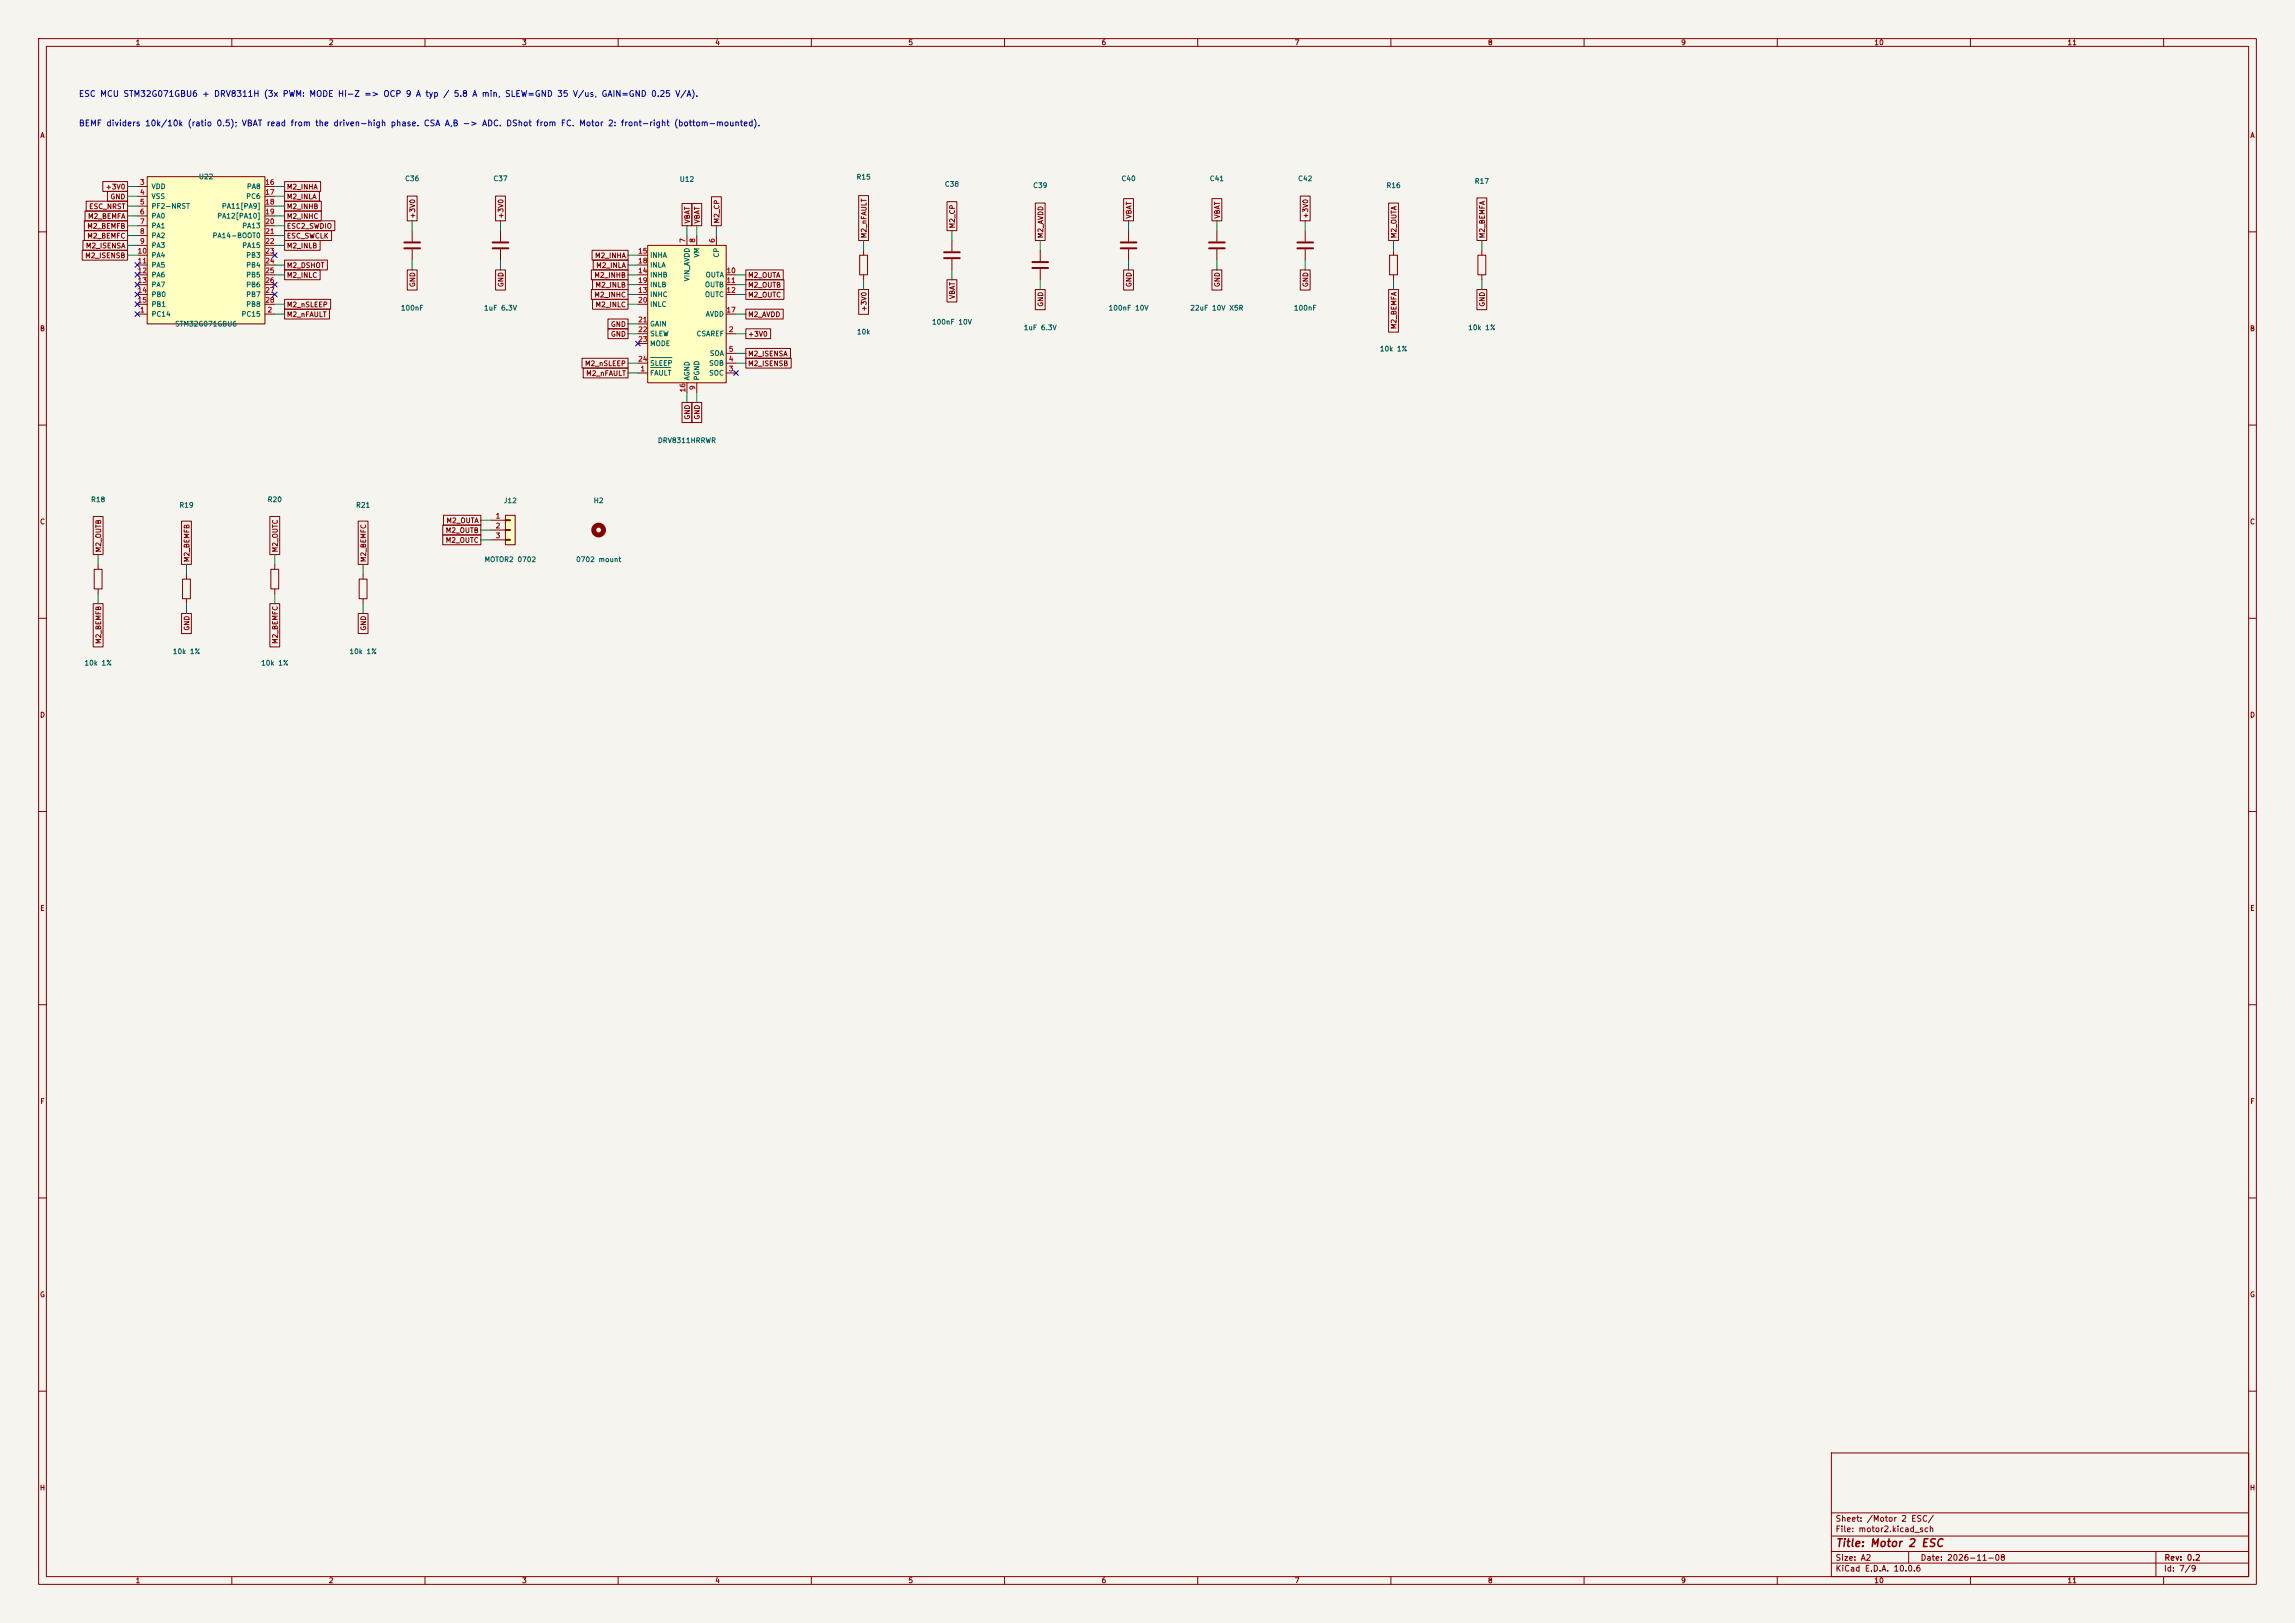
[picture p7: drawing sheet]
<svg xmlns="http://www.w3.org/2000/svg" width="594mm" height="420mm" viewBox="0 0 594 420" stroke-linecap="round" stroke-linejoin="round" font-family="sans-serif">
<defs><g id="words">
<text font-size="2" fill="#840000" x="475" y="400.8">Title: Motor 2 ESC</text>
<g font-size="1.5" fill="#0000c2">
<text x="20.3" y="25.4">ESC MCU STM32G071GBU6 + DRV8311H (3x PWM: MODE Hi-Z =&gt; OCP 9 A typ / 5.8 A min, SLEW=GND 35 V/us, GAIN=GND 0.25 V/A).</text>
<text x="20.3" y="33">BEMF dividers 10k/10k (ratio 0.5); VBAT read from the driven-high phase. CSA A,B -&gt; ADC. DShot from FC. Motor 2: front-right (bottom-mounted).</text>
</g>
<g font-size="1.5" fill="#840000">
<text x="475" y="394.1">Sheet: /Motor 2 ESC/</text>
<text x="475" y="396.8">File: motor2.kicad_sch</text>
<text x="475" y="407">KiCad E.D.A. 10.0.6</text>
<text x="475" y="404.2">Size: A2</text>
<text x="497" y="404.2">Date: 2026-11-08</text>
<text x="560" y="407">Id: 7/9</text>
<text x="560.1" y="404.2">Rev: 0.2</text>
</g>
<g font-size="1.3" fill="#840000">
<text x="35" y="12">1</text>
<text x="85" y="12">2</text>
<text x="135" y="12">3</text>
<text x="185" y="12">4</text>
<text x="235" y="12">5</text>
<text x="285" y="12">6</text>
<text x="335" y="12">7</text>
<text x="385" y="12">8</text>
<text x="435" y="12">9</text>
<text x="485" y="12">10</text>
<text x="535" y="12">11</text>
<text x="10.3" y="36">A</text>
<text x="582.3" y="36">A</text>
<text x="27.2" y="49.3">+3V0</text>
<text x="28.4" y="51.9">GND</text>
<text x="74.1" y="49.3">M2_INHA</text>
<text x="74.1" y="51.9">M2_INLA</text>
<text x="22.5" y="59.5">M2_BEMFB</text>
<text x="22.6" y="56.9">M2_BEMFA</text>
<text x="22.9" y="54.4">ESC_NRST</text>
<text x="74.1" y="56.9">M2_INHC</text>
<text x="74.1" y="59.5">ESC2_SWDIO</text>
<text x="74.1" y="54.4">M2_INHB</text>
<text x="107.7" y="56.7" transform="rotate(-90 107.7 56.7)">+3V0</text>
<text x="130.6" y="56.7" transform="rotate(-90 130.6 56.7)">+3V0</text>
<text x="178.9" y="58" transform="rotate(-90 178.9 58)">VBAT</text>
<text x="181.4" y="58" transform="rotate(-90 181.4 58)">VBAT</text>
<text x="186.5" y="58" transform="rotate(-90 186.5 58)">M2_CP</text>
<text x="247.4" y="59.2" transform="rotate(-90 247.4 59.2)">M2_CP</text>
<text x="293.2" y="56.7" transform="rotate(-90 293.2 56.7)">VBAT</text>
<text x="316" y="56.7" transform="rotate(-90 316 56.7)">VBAT</text>
<text x="338.9" y="56.7" transform="rotate(-90 338.9 56.7)">+3V0</text>
<text x="22.1" y="64.6">M2_ISENSA</text>
<text x="22.5" y="62">M2_BEMFC</text>
<text x="74.1" y="62">ESC_SWCLK</text>
<text x="74.1" y="64.6">M2_INLB</text>
<text x="224.6" y="61.8" transform="rotate(-90 224.6 61.8)">M2_nFAULT</text>
<text x="270.3" y="61.8" transform="rotate(-90 270.3 61.8)">M2_AVDD</text>
<text x="361.7" y="61.8" transform="rotate(-90 361.7 61.8)">M2_OUTA</text>
<text x="384.6" y="61.8" transform="rotate(-90 384.6 61.8)">M2_BEMFA</text>
<text x="21.9" y="67.1">M2_ISENSB</text>
<text x="74.1" y="69.6">M2_DSHOT</text>
<text x="153.9" y="67.1">M2_INHA</text>
<text x="154.2" y="69.6">M2_INLA</text>
<text x="74.1" y="72.2">M2_INLC</text>
<text x="107.7" y="74.4" transform="rotate(-90 107.7 74.4)">GND</text>
<text x="130.6" y="74.4" transform="rotate(-90 130.6 74.4)">GND</text>
<text x="153.7" y="72.2">M2_INHB</text>
<text x="153.7" y="77.3">M2_INHC</text>
<text x="154" y="74.7">M2_INLB</text>
<text x="193.5" y="74.7">M2_OUTB</text>
<text x="193.5" y="72.2">M2_OUTA</text>
<text x="193.5" y="77.3">M2_OUTC</text>
<text x="247.4" y="77.5" transform="rotate(-90 247.4 77.5)">VBAT</text>
<text x="293.2" y="74.4" transform="rotate(-90 293.2 74.4)">GND</text>
<text x="316" y="74.4" transform="rotate(-90 316 74.4)">GND</text>
<text x="338.9" y="74.4" transform="rotate(-90 338.9 74.4)">GND</text>
<text x="74.1" y="79.8">M2_nSLEEP</text>
<text x="74.1" y="82.3">M2_nFAULT</text>
<text x="154" y="79.8">M2_INLC</text>
<text x="193.5" y="82.3">M2_AVDD</text>
<text x="224.6" y="80.7" transform="rotate(-90 224.6 80.7)">+3V0</text>
<text x="270.3" y="79.5" transform="rotate(-90 270.3 79.5)">GND</text>
<text x="384.6" y="79.5" transform="rotate(-90 384.6 79.5)">GND</text>
<text x="10.2" y="86">B</text>
<text x="158" y="87.4">GND</text>
<text x="158" y="84.9">GND</text>
<text x="193.5" y="87.4">+3V0</text>
<text x="361.7" y="85.3" transform="rotate(-90 361.7 85.3)">M2_BEMFA</text>
<text x="582.2" y="86">B</text>
<text x="151.3" y="95">M2_nSLEEP</text>
<text x="193.5" y="95">M2_ISENSB</text>
<text x="193.5" y="92.5">M2_ISENSA</text>
<text x="151.6" y="97.6">M2_nFAULT</text>
<text x="178.9" y="108.7" transform="rotate(-90 178.9 108.7)">GND</text>
<text x="181.4" y="108.7" transform="rotate(-90 181.4 108.7)">GND</text>
<text x="10.2" y="136">C</text>
<text x="115.4" y="135.7">M2_OUTA</text>
<text x="582.2" y="136">C</text>
<text x="26.5" y="143.1" transform="rotate(-90 26.5 143.1)">M2_OUTB</text>
<text x="72.2" y="143.1" transform="rotate(-90 72.2 143.1)">M2_OUTC</text>
<text x="115.2" y="140.8">M2_OUTC</text>
<text x="115.2" y="138.2">M2_OUTB</text>
<text x="49.3" y="145.6" transform="rotate(-90 49.3 145.6)">M2_BEMFB</text>
<text x="95" y="145.6" transform="rotate(-90 95 145.6)">M2_BEMFC</text>
<text x="26.5" y="166.8" transform="rotate(-90 26.5 166.8)">M2_BEMFB</text>
<text x="49.3" y="163.3" transform="rotate(-90 49.3 163.3)">GND</text>
<text x="72.2" y="166.8" transform="rotate(-90 72.2 166.8)">M2_BEMFC</text>
<text x="95" y="163.3" transform="rotate(-90 95 163.3)">GND</text>
<text x="10.2" y="186">D</text>
<text x="582.2" y="186">D</text>
<text x="10.3" y="236">E</text>
<text x="582.3" y="236">E</text>
<text x="10.3" y="286">F</text>
<text x="582.3" y="286">F</text>
<text x="10.2" y="336">G</text>
<text x="582.2" y="336">G</text>
<text x="10.2" y="386">H</text>
<text x="582.2" y="386">H</text>
<text x="35" y="410">1</text>
<text x="85" y="410">2</text>
<text x="135" y="410">3</text>
<text x="185" y="410">4</text>
<text x="235" y="410">5</text>
<text x="285" y="410">6</text>
<text x="335" y="410">7</text>
<text x="385" y="410">8</text>
<text x="435" y="410">9</text>
<text x="485" y="410">10</text>
<text x="535" y="410">11</text>
</g>
<g font-size="1.3" fill="#006464">
<text x="51.3" y="46.7">U22</text>
<text x="104.7" y="47.2">C36</text>
<text x="127.6" y="47.2">C37</text>
<text x="175.8" y="47.3">U12</text>
<text x="221.5" y="46.8">R15</text>
<text x="290.1" y="47.2">C40</text>
<text x="313" y="47.2">C41</text>
<text x="335.8" y="47.2">C42</text>
<text x="381.6" y="47.9">R17</text>
<text x="39.1" y="49.2">VDD</text>
<text x="39.1" y="51.8">VSS</text>
<text x="63.6" y="51.8">PC6</text>
<text x="63.8" y="49.2">PA8</text>
<text x="244.4" y="48.6">C38</text>
<text x="267.3" y="49">C39</text>
<text x="358.7" y="49">R16</text>
<text x="39.1" y="54.3">PF2-NRST</text>
<text x="39.1" y="56.8">PA0</text>
<text x="39.1" y="59.4">PA1</text>
<text x="56.1" y="56.8">PA12[PA10]</text>
<text x="57.3" y="54.3">PA11[PA9]</text>
<text x="62.6" y="59.4">PA13</text>
<text x="39.1" y="61.9">PA2</text>
<text x="39.1" y="64.5">PA3</text>
<text x="54.9" y="61.9">PA14-BOOT0</text>
<text x="62.6" y="64.5">PA15</text>
<text x="39.1" y="67">PA4</text>
<text x="39.1" y="69.5">PA5</text>
<text x="63.6" y="67">PB3</text>
<text x="63.6" y="69.5">PB4</text>
<text x="168.1" y="67">INHA</text>
<text x="168.1" y="69.5">INLA</text>
<text x="181.3" y="66.8" transform="rotate(-90 181.3 66.8)">VM</text>
<text x="186.4" y="66.8" transform="rotate(-90 186.4 66.8)">CP</text>
<text x="39.1" y="72.1">PA6</text>
<text x="39.1" y="74.6">PA7</text>
<text x="39.1" y="77.2">PB0</text>
<text x="63.6" y="72.1">PB5</text>
<text x="63.6" y="74.6">PB6</text>
<text x="63.6" y="77.2">PB7</text>
<text x="168.1" y="77.2">INHC</text>
<text x="168.1" y="72.1">INHB</text>
<text x="168.1" y="74.6">INLB</text>
<text x="178.8" y="72.9" transform="rotate(-90 178.8 72.9)">VIN_AVDD</text>
<text x="182.3" y="74.6">OUTB</text>
<text x="182.3" y="77.2">OUTC</text>
<text x="182.5" y="72.1">OUTA</text>
<text x="39.1" y="82.2">PC14</text>
<text x="39.1" y="79.7">PB1</text>
<text x="62.4" y="82.2">PC15</text>
<text x="63.6" y="79.7">PB8</text>
<text x="103.6" y="80.7">100nF</text>
<text x="125.1" y="80.7">1uF 6.3V</text>
<text x="168.1" y="79.7">INLC</text>
<text x="182.5" y="82.2">AVDD</text>
<text x="286.8" y="80.7">100nF 10V</text>
<text x="307.9" y="80.7">22uF 10V X5R</text>
<text x="334.8" y="80.7">100nF</text>
<text x="45.2" y="84.8">STM32G071GBU6</text>
<text x="168.1" y="84.8">GAIN</text>
<text x="168.1" y="87.3">SLEW</text>
<text x="168.1" y="89.9">MODE</text>
<text x="180.1" y="87.3">CSAREF</text>
<text x="221.7" y="86.8">10k</text>
<text x="241.1" y="84.3">100nF 10V</text>
<text x="264.8" y="85.7">1uF 6.3V</text>
<text x="379.9" y="85.7">10k 1%</text>
<text x="168.1" y="94.9">SLEEP</text>
<text x="183.4" y="94.9">SOB</text>
<text x="183.6" y="92.4">SOA</text>
<text x="357" y="91.2">10k 1%</text>
<text x="168.1" y="97.5">FAULT</text>
<text x="178.8" y="98.6" transform="rotate(-90 178.8 98.6)">AGND</text>
<text x="181.3" y="98.6" transform="rotate(-90 181.3 98.6)">PGND</text>
<text x="183.4" y="97.5">SOC</text>
<text x="170.1" y="114.9">DRV8311HRRWR</text>
<text x="23.4" y="130.2">R18</text>
<text x="46.3" y="131.7">R19</text>
<text x="69.1" y="130.2">R20</text>
<text x="92" y="131.7">R21</text>
<text x="130.3" y="130.5">J12</text>
<text x="153.5" y="130.5">H2</text>
<text x="125.3" y="145.7">MOTOR2 0702</text>
<text x="149" y="145.7">0702 mount</text>
<text x="21.7" y="172.5">10k 1%</text>
<text x="44.6" y="169.6">10k 1%</text>
<text x="67.5" y="172.5">10k 1%</text>
<text x="90.3" y="169.6">10k 1%</text>
</g>
<g font-size="1.3" fill="#a90000">
<text x="36.1" y="48.1">3</text>
<text x="36.1" y="50.7">4</text>
<text x="36.1" y="53.2">5</text>
<text x="68.5" y="48.1">16</text>
<text x="68.5" y="50.7">17</text>
<text x="68.5" y="53.2">18</text>
<text x="36.1" y="55.7">6</text>
<text x="36.1" y="58.3">7</text>
<text x="68.5" y="55.7">19</text>
<text x="68.5" y="58.3">20</text>
<text x="35.5" y="65.9">10</text>
<text x="36.1" y="60.8">8</text>
<text x="36.1" y="63.4">9</text>
<text x="68.5" y="60.8">21</text>
<text x="68.5" y="63.4">22</text>
<text x="68.5" y="65.9">23</text>
<text x="165" y="65.9">15</text>
<text x="177.7" y="63" transform="rotate(-90 177.7 63)">7</text>
<text x="180.2" y="63" transform="rotate(-90 180.2 63)">8</text>
<text x="185.3" y="63" transform="rotate(-90 185.3 63)">6</text>
<text x="35.5" y="68.4">11</text>
<text x="35.5" y="71">12</text>
<text x="68.5" y="68.4">24</text>
<text x="68.5" y="71">25</text>
<text x="165" y="71">14</text>
<text x="165" y="68.4">18</text>
<text x="187.9" y="71">10</text>
<text x="35.5" y="73.5">13</text>
<text x="35.5" y="76.1">14</text>
<text x="68.5" y="73.5">26</text>
<text x="68.5" y="76.1">27</text>
<text x="165" y="76.1">13</text>
<text x="165" y="73.5">19</text>
<text x="187.9" y="73.5">11</text>
<text x="187.9" y="76.1">12</text>
<text x="35.5" y="78.6">15</text>
<text x="36.1" y="81.1">1</text>
<text x="68.5" y="78.6">28</text>
<text x="69.1" y="81.1">2</text>
<text x="165" y="78.6">20</text>
<text x="165" y="83.7">21</text>
<text x="187.9" y="81.1">17</text>
<text x="165" y="86.2">22</text>
<text x="165" y="88.8">23</text>
<text x="188.5" y="86.2">2</text>
<text x="165" y="93.8">24</text>
<text x="188.5" y="93.8">4</text>
<text x="188.5" y="91.3">5</text>
<text x="165.6" y="96.4">1</text>
<text x="177.7" y="101.7" transform="rotate(-90 177.7 101.7)">16</text>
<text x="180.2" y="101.1" transform="rotate(-90 180.2 101.1)">9</text>
<text x="188.5" y="96.4">3</text>
<text x="128.2" y="134.5">1</text>
<text x="128.2" y="137">2</text>
<text x="128.2" y="139.6">3</text>
</g>
</g></defs>
<path d="M0 0h594v420h-594z" fill="#f5f4ef" stroke="#f5f4ef" stroke-width=".26"/>
<g fill="none" stroke="#840000" stroke-width=".26">
<path d="M10 10h574v400h-574zM12 12h570v396h-570zM60 10v2M110 10v2M160 10v2M210 10v2M260 10v2M310 10v2M360 10v2M410 10v2M460 10v2M510 10v2"/>
<path d="M560 10v2M10 60h2M222.5 66h2v5.1h-2zM223.5 64.8v1.2M223.5 71.1v1.3M582 60h2M10 110h2M582 110h2M10 160h2M582 160h2M10 210h2M582 210h2"/>
<path d="M10 260h2M582 260h2M10 310h2M582 310h2M10 360h2M474 376h108v32h-108zM582 360h2M474 397.5h108M474 391.5h108M60 408v2M110 408v2M160 408v2"/>
<path d="M210 408v2M260 408v2M310 408v2M360 408v2M410 408v2M460 408v2M474 404.5h108M474 401.5h108M494 401.5v3M510 408v2M558 401.5v6.5M560 408v2"/>
</g>
<path d="M167.6 63.5h20.4v35.6h-20.4z" fill="#ffffc2"/>
<g fill="none" stroke="#840000" stroke-width=".26">
<path d="M165.1 71.1h2.5M165.1 73.7h2.5M165.1 76.2h2.5M165.1 66h2.5M165.1 68.6h2.5M165.1 78.7h2.5M167.6 63.5h20.4v35.6h-20.4zM177.8 61v2.5M180.3 61v2.5M185.4 61v2.5M188 71.1h2.5M188 73.7h2.5"/>
<path d="M188 76.2h2.5M165.1 96.5h2.5M165.1 86.4h2.5M165.1 94h2.5M165.1 83.8h2.5M165.1 88.9h2.5M177.8 99.1v2.5M180.3 99.1v2.5M188 96.5h2.5M188 86.4h2.5M188 94h2.5M188 91.4h2.5"/>
<path d="M188 81.3h2.5M24.4 147.3h2v5.1h-2zM25.4 146.1v1.2M25.4 152.4v1.3"/>
</g>
<path d="M168.4 95.1h5.2M168.4 92.5h5.5" fill="none" stroke="#006464" stroke-width=".26"/>
<path d="M38.1 45.7h30.5v38.1h-30.5z" fill="#ffffc2"/>
<g fill="none" stroke="#840000" stroke-width=".26">
<path d="M35.6 48.3h2.5M35.6 50.8h2.5M35.6 53.3h2.5M35.6 55.9h2.5M35.6 58.4h2.5M38.1 45.7h30.5v38.1h-30.5zM68.6 48.3h2.5M68.6 50.8h2.5M68.6 53.3h2.5M68.6 55.9h2.5M68.6 58.4h2.5M106.7 59.7v2.8"/>
<path d="M129.5 59.7v2.8M35.6 61h2.5M35.6 63.5h2.5M35.6 66h2.5M35.6 68.6h2.5M35.6 71.1h2.5M35.6 73.7h2.5M35.6 76.2h2.5M35.6 78.7h2.5M68.6 61h2.5M68.6 63.5h2.5M68.6 66h2.5"/>
<path d="M68.6 68.6h2.5M68.6 71.1h2.5M68.6 73.7h2.5M68.6 76.2h2.5M68.6 78.7h2.5M106.7 64.5v2.8M129.5 64.5v2.8M269.2 64.8v2.8M269.2 69.6v2.8M382.5 66h2.1v5.1h-2.1zM383.5 64.8v1.2M383.5 71.1v1.3"/>
<path d="M35.6 81.3h2.5M68.6 81.3h2.5M47.2 149.9h2.1v5h-2.1zM48.3 148.6v1.3M48.3 154.9v1.3M70.1 147.3h2v5.1h-2zM71.1 146.1v1.2M71.1 152.4v1.3M93 149.9h2v5h-2zM94 148.6v1.3M94 154.9v1.3"/>
</g>
<path d="M104.6 62.7h4.1M104.6 64.3h4.1M127.5 62.7h4.1M127.5 64.3h4.1M267.2 67.8h4.1M267.2 69.3h4.1" fill="none" stroke="#840000" stroke-width=".51"/>
<circle cx="154.9" cy="137.2" r="1.27" fill="none" stroke="#840000" stroke-width="1.3"/>
<path d="M130.8 133.4h2.5v7.6h-2.5z" fill="#ffffc2"/>
<g fill="none" stroke="#840000" stroke-width=".26">
<path d="M21.8 57.1h11.2v2.6h-11.2zM21.8 59.7h11.2v2.5h-11.2zM22 54.6h11v2.6h-11zM22.3 52.1h10.7v2.5h-10.7zM26.6 47h6.4v2.5h-6.4zM27.8 49.5h5.2v2.6h-5.2zM73.7 47h9.3v2.5h-9.3zM73.7 49.5h9v2.6h-9zM73.7 54.6h9.5v2.6h-9.5zM73.7 57.1h13v2.6h-13zM73.7 59.7h12.1v2.5h-12.1zM73.7 52.1h9.5v2.5h-9.5z"/>
<path d="M105.4 50.7h2.6v6.5h-2.6zM128.3 50.7h2.5v6.5h-2.5zM176.5 52.7h2.6v5.7h-2.6zM179.1 52.7h2.5v5.7h-2.5zM184.1 50.9h2.6v7.5h-2.6zM222.2 50.6h2.6v11.6h-2.6zM245.1 52.2h2.6v7.5h-2.6zM268 52.6h2.5v9.6h-2.5zM290.8 51.4h2.6v5.8h-2.6zM292.1 59.7v2.8M313.7 51.4h2.5v5.8h-2.5zM315 59.7v2.8"/>
<path d="M336.5 50.7h2.6v6.5h-2.6zM337.8 59.7v2.8M359.4 52.6h2.6v9.6h-2.6zM382.3 51.2h2.5v11h-2.5zM21.3 64.8h11.7v2.5h-11.7zM21.5 62.2h11.5v2.6h-11.5zM73.7 62.2h9.2v2.6h-9.2zM73.7 67.3h11v2.6h-11zM73.7 69.8h9.2v2.6h-9.2zM73.7 77.5h11.9v2.5h-11.9zM105.4 69.9h2.6v5.2h-2.6zM128.3 69.9h2.5v5.2h-2.5z"/>
<path d="M153.1 69.8h9.5v2.6h-9.5zM153.1 74.9h9.5v2.6h-9.5zM153.2 64.8h9.4v2.5h-9.4zM153.4 72.4h9.2v2.5h-9.2zM153.4 77.5h9.2v2.5h-9.2zM153.5 67.3h9.1v2.6h-9.1zM193 72.4h9.9v2.5h-9.9zM193 69.8h9.7v2.6h-9.7zM193 74.9h9.9v2.6h-9.9zM222.2 74.9h2.6v6.4h-2.6zM245.1 72.4h2.6v5.7h-2.6zM246.4 62.2v2.8"/>
<path d="M246.4 67.1v2.8M268 74.9h2.5v5.2h-2.5zM290.8 69.9h2.6v5.2h-2.6zM292.1 64.5v2.8M313.7 69.9h2.5v5.2h-2.5zM315 64.5v2.8M336.5 69.9h2.6v5.2h-2.6zM337.8 64.5v2.8M359.4 74.9h2.6v11h-2.6zM359.7 66h2v5.1h-2zM360.7 64.8v1.2M360.7 71.1v1.3"/>
<path d="M382.3 74.9h2.5v5.2h-2.5zM73.7 80h11.6v2.6h-11.6zM150.6 92.7h12v2.6h-12zM150.9 95.2h11.7v2.6h-11.7zM157.4 85.1h5.2v2.5h-5.2zM157.4 82.5h5.2v2.6h-5.2zM193 85.1h6.5v2.5h-6.5zM193 92.7h11.8v2.6h-11.8zM193 80h9.7v2.6h-9.7zM193 90.2h11.6v2.5h-11.6zM176.5 104.1h2.6v5.2h-2.6zM179.1 104.1h2.5v5.2h-2.5z"/>
<path d="M24.1 133.6h2.6v9.9h-2.6zM47 134.9h2.5v11.2h-2.5zM69.8 133.6h2.6v9.9h-2.6zM92.7 134.9h2.6v11.2h-2.6zM114.6 138.4h9.9v2.6h-9.9zM114.6 135.9h9.9v2.5h-9.9zM114.8 133.3h9.7v2.6h-9.7zM127 134.6h3.8M127 137.2h3.8M127 139.7h3.8M130.8 133.4h2.5v7.6h-2.5zM130.8 134.5h1.3v.2h-1.3z"/>
<path d="M130.8 137h1.3v.3h-1.3zM130.8 139.6h1.3v.2h-1.3zM24.1 156.2h2.6v11.2h-2.6zM47 158.8h2.5v5.2h-2.5zM69.8 156.2h2.6v11.2h-2.6zM92.7 158.8h2.6v5.2h-2.6z"/>
</g>
<path d="M244.3 65.3h4.1M244.3 66.8h4.1M290.1 62.7h4M290.1 64.3h4M312.9 62.7h4.1M312.9 64.3h4.1M335.8 62.7h4.1M335.8 64.3h4.1" fill="none" stroke="#840000" stroke-width=".51"/>
<g fill="none" stroke="#009600" stroke-width=".26">
<path d="M33 53.3h2.6M33 48.3h2.6M33 55.9h2.6M33 58.4h2.6M33 50.8h2.6M71.1 53.3h2.6M71.1 48.3h2.6M71.1 55.9h2.6M71.1 58.4h2.6M71.1 50.8h2.6M106.7 57.2v2.5M129.5 57.2v2.5"/>
<path d="M177.8 58.4v2.6M180.3 58.4v2.6M185.4 58.4v2.6M246.4 59.7v2.5M292.1 57.2v2.5M315 57.2v2.5M337.8 57.2v2.5M33 61h2.6M33 63.5h2.6M33 66h2.6M71.1 78.7h2.6M71.1 71.1h2.6"/>
<path d="M71.1 61h2.6M71.1 63.5h2.6M71.1 68.6h2.6M106.7 67.3v2.6M129.5 67.3v2.6M162.6 78.7h2.5M162.6 71.1h2.5M162.6 73.7h2.5M162.6 76.2h2.5M162.6 66h2.5M162.6 68.6h2.5M190.5 71.1h2.5"/>
<path d="M190.5 73.7h2.5M190.5 76.2h2.5M223.5 62.2v2.6M223.5 72.4v2.5M246.4 69.9v2.5M269.2 62.2v2.6M269.2 72.4v2.5M292.1 67.3v2.6M315 67.3v2.6M337.8 67.3v2.6M360.7 62.2v2.6M360.7 72.4v2.5"/>
<path d="M383.5 62.2v2.6M383.5 72.4v2.5M71.1 81.3h2.6M162.6 83.8h2.5M162.6 86.4h2.5M162.6 94h2.5M162.6 96.5h2.5M190.5 86.4h2.5M190.5 94h2.5M190.5 81.3h2.5M190.5 91.4h2.5M177.8 101.6v2.5"/>
<path d="M180.3 101.6v2.5M124.5 134.6h2.5M124.5 137.2h2.5M124.5 139.7h2.5M25.4 143.5v2.6M25.4 153.7v2.5M48.3 146.1v2.5M48.3 156.2v2.6M71.1 143.5v2.6M71.1 153.7v2.5M94 146.1v2.5M94 156.2v2.6"/>
</g>
<g fill="none" stroke="#000084" stroke-width=".26">
<path d="M35 73.1l1.2 1.2M35 70.5l1.2 1.2M35 68l1.2 1.2M35 78.1l1.2 1.2M35 75.6l1.2 1.2M36.2 73.1l-1.2 1.2M36.2 70.5l-1.2 1.2M36.2 68l-1.2 1.2M36.2 78.1l-1.2 1.2M36.2 75.6l-1.2 1.2M70.5 73.1l1.2 1.2M70.5 65.4l1.2 1.2"/>
<path d="M70.5 75.6l1.2 1.2M71.7 73.1l-1.2 1.2M71.7 65.4l-1.2 1.2M71.7 75.6l-1.2 1.2M35 80.7l1.2 1.2M36.2 80.7l-1.2 1.2M164.5 88.3l1.2 1.2M165.7 88.3l-1.2 1.2M189.9 95.9l1.2 1.2M191.1 95.9l-1.2 1.2"/>
</g>
<use href="#words"/>
</svg>
